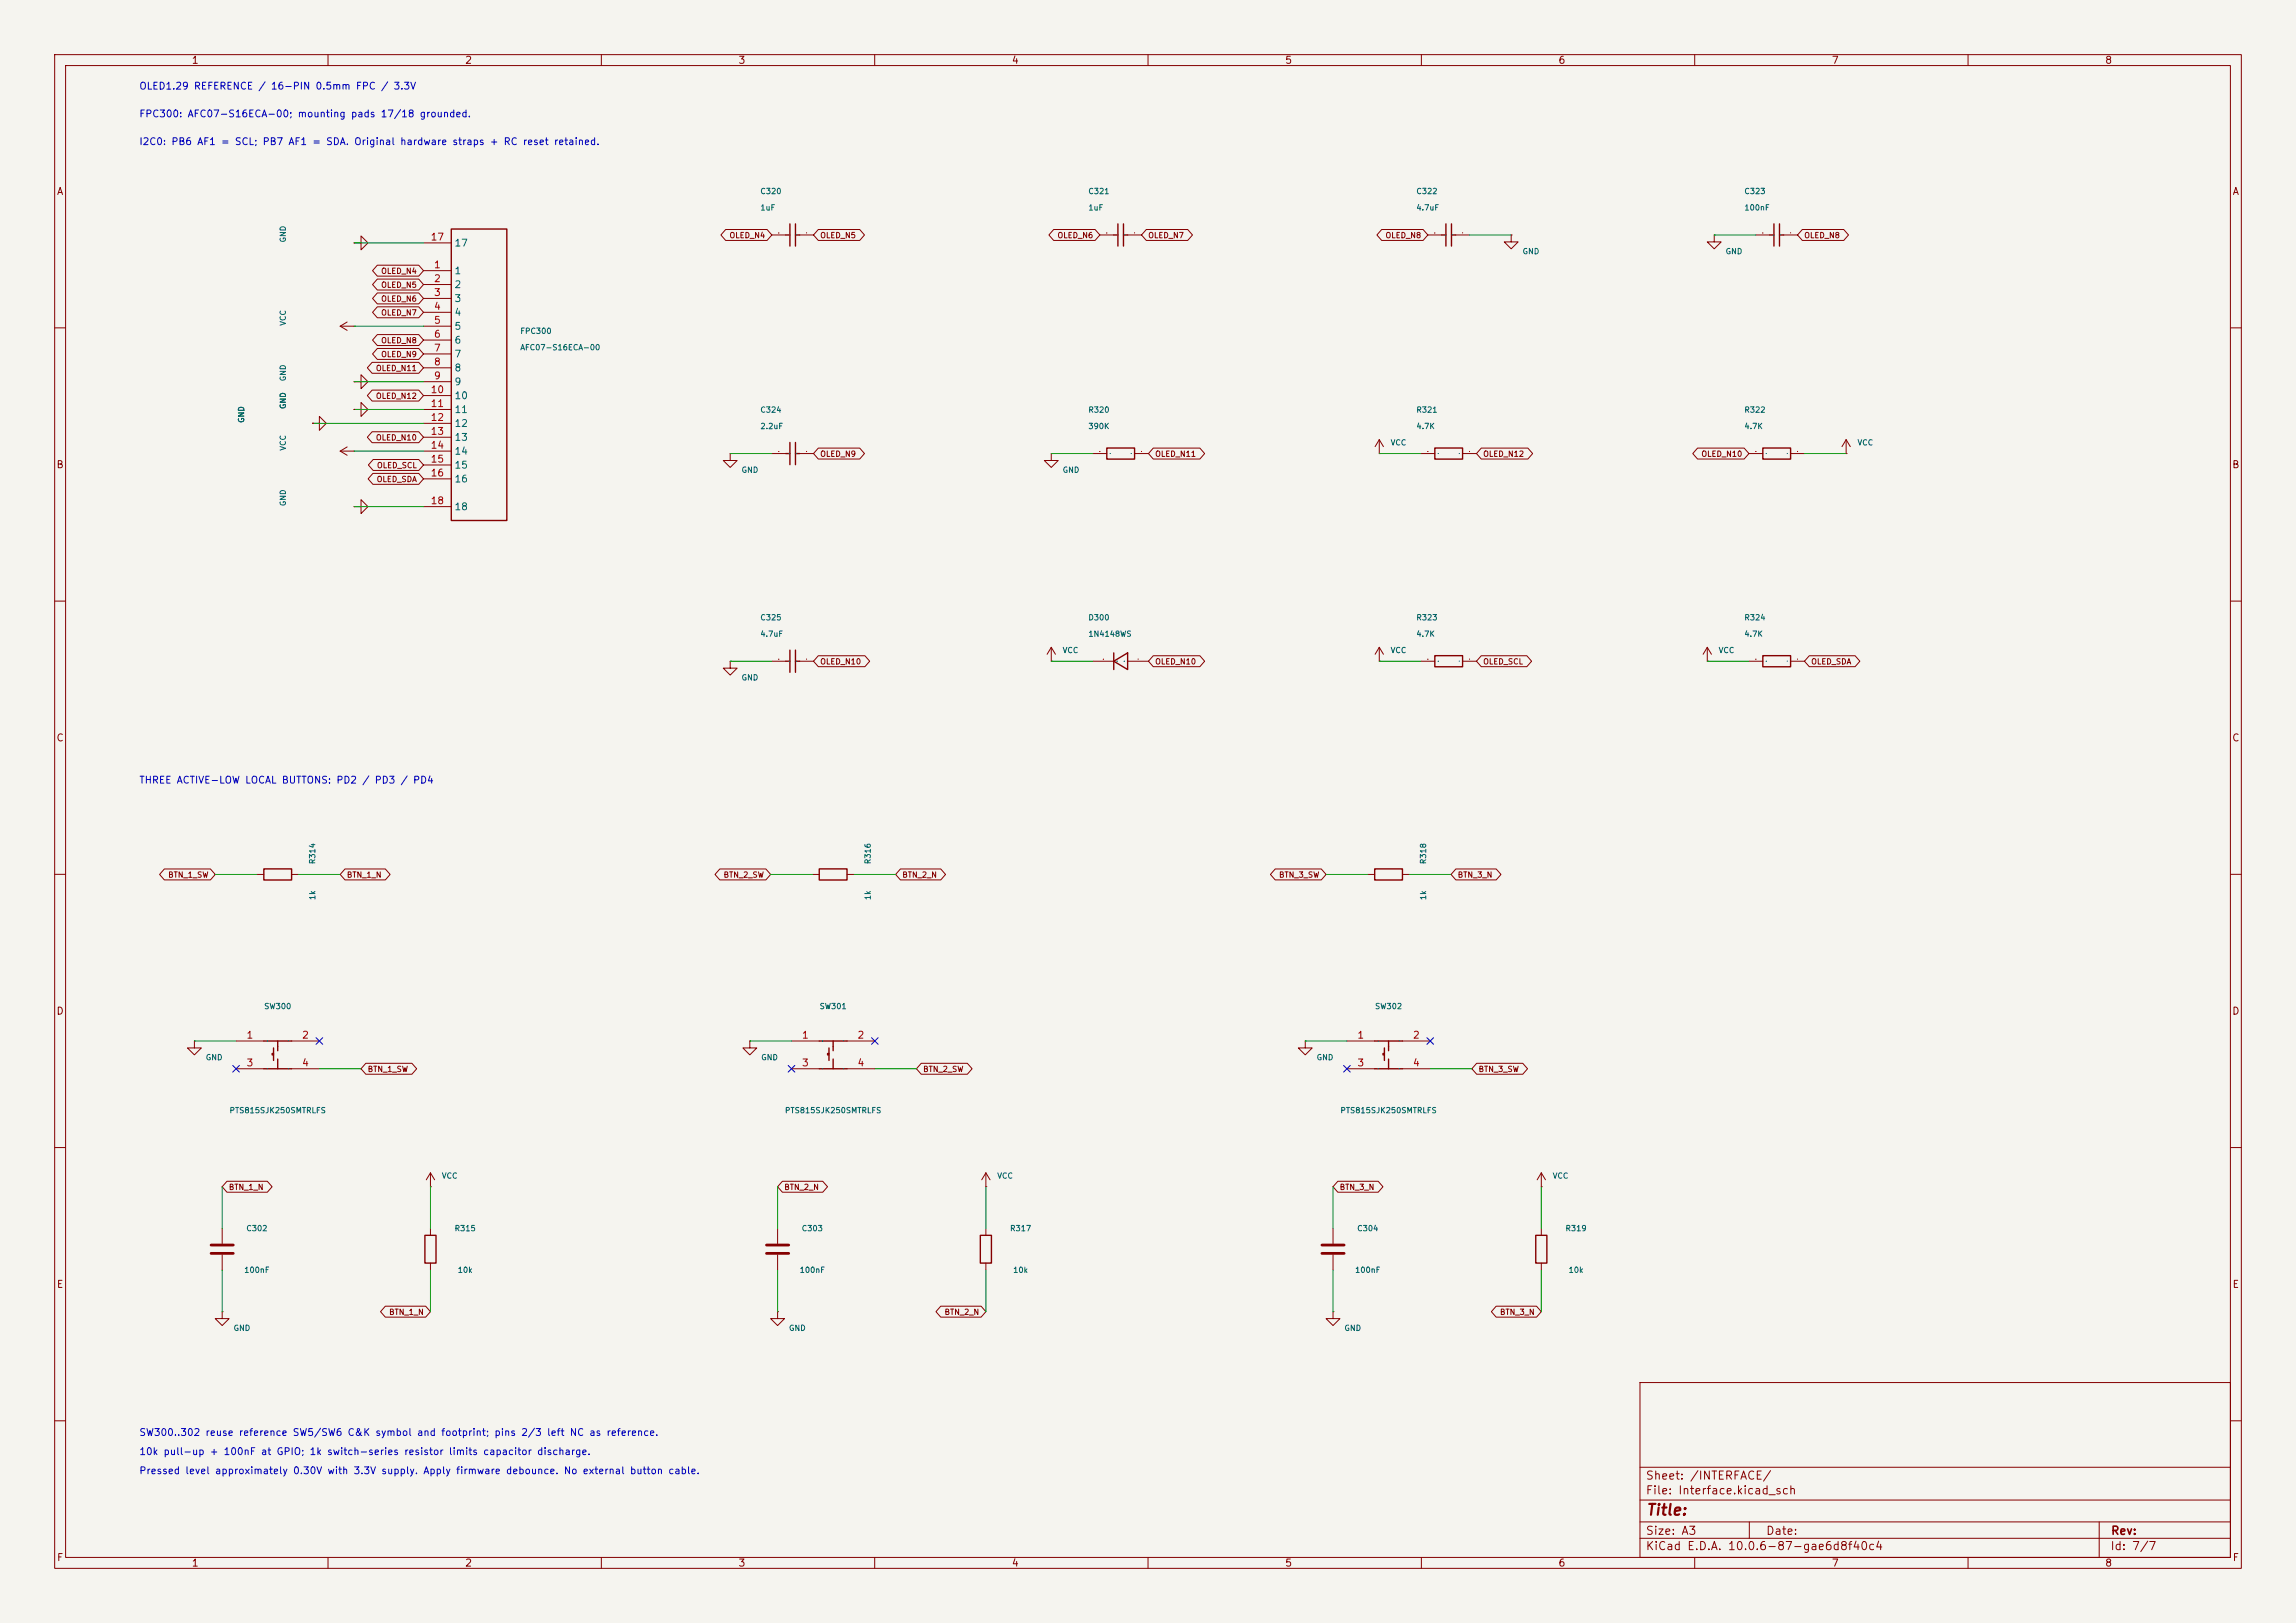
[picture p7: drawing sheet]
<svg xmlns="http://www.w3.org/2000/svg" width="420mm" height="297mm" viewBox="0 0 420 297" stroke-linecap="round" stroke-linejoin="round" font-family="sans-serif">
<defs><g id="words">
<text font-size="2" fill="#840000" x="301" y="277.8">Title:</text>
<g font-size="1.5" fill="#840000">
<text x="300.9" y="273.8">File: Interface.kicad_sch</text>
<text x="300.9" y="271.1">Sheet: /INTERFACE/</text>
<text x="300.9" y="281.2">Size: A3</text>
<text x="322.9" y="281.2">Date:</text>
<text x="386" y="281.2">Rev:</text>
<text x="300.9" y="284">KiCad E.D.A. 10.0.6-87-gae6d8f40c4</text>
<text x="385.9" y="284">Id: 7/7</text>
</g>
<g font-size="1.3" fill="#840000">
<text x="35" y="12">1</text>
<text x="85" y="12">2</text>
<text x="135" y="12">3</text>
<text x="185" y="12">4</text>
<text x="235" y="12">5</text>
<text x="285" y="12">6</text>
<text x="335" y="12">7</text>
<text x="385" y="12">8</text>
<text x="10.3" y="36">A</text>
<text x="408.3" y="36">A</text>
<text x="10.2" y="86">B</text>
<text x="408.2" y="86">B</text>
<text x="10.2" y="136">C</text>
<text x="408.2" y="136">C</text>
<text x="10.2" y="186">D</text>
<text x="408.2" y="186">D</text>
<text x="10.3" y="236">E</text>
<text x="408.3" y="236">E</text>
<text x="10.3" y="286">F</text>
<text x="35" y="287">1</text>
<text x="85" y="287">2</text>
<text x="135" y="287">3</text>
<text x="185" y="287">4</text>
<text x="235" y="287">5</text>
<text x="285" y="287">6</text>
<text x="335" y="287">7</text>
<text x="385" y="287">8</text>
<text x="408.3" y="286">F</text>
</g>
<g font-size="1.3" fill="#0000c2">
<text x="25.4" y="16.7">OLED1.29 REFERENCE / 16-PIN 0.5mm FPC / 3.3V</text>
<text x="25.4" y="21.8">FPC300: AFC07-S16ECA-00; mounting pads 17/18 grounded.</text>
<text x="25.4" y="26.9">I2C0: PB6 AF1 = SCL; PB7 AF1 = SDA. Original hardware straps + RC reset retained.</text>
<text x="25.4" y="143.7">THREE ACTIVE-LOW LOCAL BUTTONS: PD2 / PD3 / PD4</text>
<text x="25.4" y="263.1">SW300..302 reuse reference SW5/SW6 C&amp;K symbol and footprint; pins 2/3 left NC as reference.</text>
<text x="25.4" y="266.6">10k pull-up + 100nF at GPIO; 1k switch-series resistor limits capacitor discharge.</text>
<text x="25.4" y="270.1">Pressed level approximately 0.30V with 3.3V supply. Apply firmware debounce. No external button cable.</text>
</g>
<g font-size="1.3" fill="#a90000">
<text x="78.7" y="44.3">17</text>
<text x="79.3" y="49.4">1</text>
<text x="79.3" y="51.9">2</text>
<text x="79.3" y="54.5">3</text>
<text x="79.3" y="57">4</text>
<text x="79.3" y="59.6">5</text>
<text x="79.3" y="62.1">6</text>
<text x="79.3" y="64.6">7</text>
<text x="79.3" y="67.2">8</text>
<text x="79.3" y="69.7">9</text>
<text x="78.7" y="72.3">10</text>
<text x="78.7" y="74.8">11</text>
<text x="78.7" y="77.3">12</text>
<text x="78.7" y="79.9">13</text>
<text x="78.7" y="82.4">14</text>
<text x="78.7" y="85">15</text>
<text x="78.7" y="87.5">16</text>
<text x="78.7" y="92.6">18</text>
<text x="45" y="190.4">1</text>
<text x="55.1" y="190.4">2</text>
<text x="146.6" y="190.4">1</text>
<text x="156.7" y="190.4">2</text>
<text x="248.2" y="190.4">1</text>
<text x="258.3" y="190.4">2</text>
<text x="45" y="195.4">3</text>
<text x="55.1" y="195.4">4</text>
<text x="146.6" y="195.4">3</text>
<text x="156.7" y="195.4">4</text>
<text x="248.2" y="195.4">3</text>
<text x="258.3" y="195.4">4</text>
</g>
<g font-size="1.3" fill="#006464">
<text x="83" y="45.4">17</text>
<text x="83" y="50.5">1</text>
<text x="83" y="53">2</text>
<text x="83" y="55.6">3</text>
<text x="83" y="58.1">4</text>
<text x="83" y="60.7">5</text>
<text x="83" y="63.2">6</text>
<text x="83" y="65.7">7</text>
<text x="83" y="68.3">8</text>
<text x="83" y="70.8">9</text>
<text x="83" y="73.4">10</text>
<text x="83" y="75.9">11</text>
<text x="83" y="78.4">12</text>
<text x="83" y="81">13</text>
<text x="83" y="83.5">14</text>
<text x="83" y="86.1">15</text>
<text x="83" y="88.6">16</text>
<text x="83" y="93.7">18</text>
</g>
<g font-size="1" fill="#006464">
<text x="139" y="35.8">C320</text>
<text x="199" y="35.8">C321</text>
<text x="259" y="35.8">C322</text>
<text x="319" y="35.8">C323</text>
<text x="139" y="38.8">1uF</text>
<text x="199" y="38.8">1uF</text>
<text x="259" y="38.8">4.7uF</text>
<text x="319" y="38.8">100nF</text>
<text x="52.5" y="44.5" transform="rotate(-90 52.5 44.5)">GND</text>
<text x="278.4" y="46.8">GND</text>
<text x="315.6" y="46.8">GND</text>
<text x="52.5" y="59.7" transform="rotate(-90 52.5 59.7)">VCC</text>
<text x="95.1" y="61.3">FPC300</text>
<text x="95.1" y="64.3">AFC07-S16ECA-00</text>
<text x="52.5" y="69.9" transform="rotate(-90 52.5 69.9)">GND</text>
<text x="44.9" y="77.5" transform="rotate(-90 44.9 77.5)">GND</text>
<text x="52.5" y="74.9" transform="rotate(-90 52.5 74.9)">GND</text>
<text x="139" y="75.8">C324</text>
<text x="199" y="75.8">R320</text>
<text x="259" y="75.8">R321</text>
<text x="319" y="75.8">R322</text>
<text x="52.5" y="82.6" transform="rotate(-90 52.5 82.6)">VCC</text>
<text x="139" y="78.8">2.2uF</text>
<text x="199" y="78.8">390K</text>
<text x="254.3" y="81.8">VCC</text>
<text x="259" y="78.8">4.7K</text>
<text x="319" y="78.8">4.7K</text>
<text x="339.7" y="81.8">VCC</text>
<text x="135.6" y="86.8">GND</text>
<text x="194.3" y="86.8">GND</text>
<text x="52.5" y="92.7" transform="rotate(-90 52.5 92.7)">GND</text>
<text x="139" y="113.8">C325</text>
<text x="199" y="113.8">D300</text>
<text x="259" y="113.8">R323</text>
<text x="319" y="113.8">R324</text>
<text x="139" y="116.8">4.7uF</text>
<text x="194.3" y="119.8">VCC</text>
<text x="199" y="116.8">1N4148WS</text>
<text x="254.3" y="119.8">VCC</text>
<text x="259" y="116.8">4.7K</text>
<text x="314.3" y="119.8">VCC</text>
<text x="319" y="116.8">4.7K</text>
<text x="135.6" y="124.8">GND</text>
<text x="57.9" y="158.2" transform="rotate(-90 57.9 158.2)">R314</text>
<text x="159.5" y="158.2" transform="rotate(-90 159.5 158.2)">R316</text>
<text x="261.1" y="158.2" transform="rotate(-90 261.1 158.2)">R318</text>
<text x="57.9" y="164.8" transform="rotate(-90 57.9 164.8)">1k</text>
<text x="159.5" y="164.8" transform="rotate(-90 159.5 164.8)">1k</text>
<text x="261.1" y="164.8" transform="rotate(-90 261.1 164.8)">1k</text>
<text x="48.2" y="184.9">SW300</text>
<text x="149.8" y="184.9">SW301</text>
<text x="251.4" y="184.9">SW302</text>
<text x="37.5" y="194.3">GND</text>
<text x="139.1" y="194.3">GND</text>
<text x="240.7" y="194.3">GND</text>
<text x="41.9" y="204">PTS815SJK250SMTRLFS</text>
<text x="143.5" y="204">PTS815SJK250SMTRLFS</text>
<text x="245.1" y="204">PTS815SJK250SMTRLFS</text>
<text x="80.7" y="215.9">VCC</text>
<text x="182.3" y="215.9">VCC</text>
<text x="283.9" y="215.9">VCC</text>
<text x="45" y="225.5">C302</text>
<text x="83.1" y="225.5">R315</text>
<text x="146.6" y="225.5">C303</text>
<text x="184.7" y="225.5">R317</text>
<text x="248.2" y="225.5">C304</text>
<text x="286.3" y="225.5">R319</text>
<text x="44.6" y="233.2">100nF</text>
<text x="83.6" y="233.2">10k</text>
<text x="146.2" y="233.2">100nF</text>
<text x="185.2" y="233.2">10k</text>
<text x="247.8" y="233.2">100nF</text>
<text x="286.8" y="233.2">10k</text>
<text x="42.6" y="243.8">GND</text>
<text x="144.2" y="243.8">GND</text>
<text x="245.8" y="243.8">GND</text>
</g>
<g font-size="1" fill="#840000">
<text x="133.3" y="43.8">OLED_N4</text>
<text x="149.9" y="43.8">OLED_N5</text>
<text x="193.3" y="43.8">OLED_N6</text>
<text x="209.9" y="43.8">OLED_N7</text>
<text x="253.3" y="43.8">OLED_N8</text>
<text x="329.9" y="43.8">OLED_N8</text>
<text x="69.6" y="50.4">OLED_N4</text>
<text x="69.6" y="52.9">OLED_N5</text>
<text x="69.6" y="55.4">OLED_N6</text>
<text x="69.6" y="58">OLED_N7</text>
<text x="69.6" y="63.1">OLED_N8</text>
<text x="69.6" y="65.6">OLED_N9</text>
<text x="68.7" y="68.1">OLED_N11</text>
<text x="68.7" y="73.2">OLED_N12</text>
<text x="68.7" y="80.8">OLED_N10</text>
<text x="149.9" y="83.8">OLED_N9</text>
<text x="211.2" y="83.8">OLED_N11</text>
<text x="271.2" y="83.8">OLED_N12</text>
<text x="311.1" y="83.8">OLED_N10</text>
<text x="68.8" y="88.5">OLED_SDA</text>
<text x="68.9" y="85.9">OLED_SCL</text>
<text x="149.9" y="121.8">OLED_N10</text>
<text x="211.2" y="121.8">OLED_N10</text>
<text x="271.2" y="121.8">OLED_SCL</text>
<text x="331.2" y="121.8">OLED_SDA</text>
<text x="30.7" y="160.8">BTN_1_SW</text>
<text x="63.4" y="160.8">BTN_1_N</text>
<text x="132.3" y="160.8">BTN_2_SW</text>
<text x="165" y="160.8">BTN_2_N</text>
<text x="233.9" y="160.8">BTN_3_SW</text>
<text x="266.6" y="160.8">BTN_3_N</text>
<text x="67.2" y="196.4">BTN_1_SW</text>
<text x="168.8" y="196.4">BTN_2_SW</text>
<text x="270.4" y="196.4">BTN_3_SW</text>
<text x="41.8" y="218">BTN_1_N</text>
<text x="143.4" y="218">BTN_2_N</text>
<text x="245" y="218">BTN_3_N</text>
<text x="71.1" y="240.9">BTN_1_N</text>
<text x="172.7" y="240.9">BTN_2_N</text>
<text x="274.3" y="240.9">BTN_3_N</text>
</g>
</g></defs>
<path d="M0 0h420v297h-420z" fill="#f5f4ef" stroke="#f5f4ef" stroke-width=".18"/>
<g fill="none" stroke="#840000" stroke-width=".18">
<path d="M10 10h400v277h-400zM12 12h396v273h-396zM60 10v2M110 10v2M160 10v2M210 10v2M260 10v2M310 10v2M360 10v2M62.2 59.7h2.6M62.2 59.7l1.3 .8M63.5 58.9l-1.3 .8"/>
<path d="M64.8 44.5h1.2v-1.3l1.3 1.3-1.3 1.2v-1.2M64.8 44.5h.1M64.8 59.7h.1M69 48.5h7.6l.9 1-.9 1h-7.6l-.9-1zM69 51.1h7.6l.9 1-.9 1h-7.6l-.9-1zM69 53.6h7.6l.9 1-.9 1h-7.6l-.9-1zM69 56.1h7.6l.9 1.1-.9 1h-7.6l-.9-1zM77.5 49.5h5M77.5 52.1h5M77.5 54.6h5M77.5 57.2h5M77.5 59.7h5"/>
<path d="M77.5 44.5h5M132.7 42h7.6l.9 1-.9 1h-7.6l-.8-1zM141.2 43h2.5M146.3 43h2.5M149.7 42h7.6l.8 1-.8 1h-7.6l-.9-1zM192.7 42h7.6l.9 1-.9 1h-7.6l-.8-1zM201.2 43h2.5M206.3 43h2.5M209.7 42h7.6l.8 1-.8 1h-7.6l-.9-1zM252.7 42h7.6l.9 1-.9 1h-7.6l-.8-1zM261.2 43h2.5M266.3 43h2.5"/>
<path d="M276.4 43v1.3h1.3l-1.3 1.2-1.2-1.2h1.2M276.4 43h.1M313.6 43v1.3h1.2l-1.2 1.2-1.3-1.2h1.3M313.6 43h.1M321.2 43h2.5M326.3 43h2.5M329.7 42h7.6l.8 1-.8 1h-7.6l-.9-1zM10 60h2M57.1 77.5h1.3v-1.3l1.3 1.3-1.3 1.2v-1.2M57.1 77.5h.1M64.8 74.9h1.2v-1.2l1.3 1.2-1.3 1.3v-1.3M64.8 74.9h.1"/>
<path d="M64.8 69.9h1.2v-1.3l1.3 1.3-1.3 1.2v-1.2M64.8 69.9h.1M68.1 71.4h8.5l.9 1-.9 1h-8.5l-.9-1zM68.1 66.3h8.5l.9 1-.9 1h-8.5l-.9-1zM68.1 79h8.5l.9 1-.9 1h-8.5l-.9-1zM69 61.2h7.6l.9 1-.9 1h-7.6l-.9-1zM69 63.8h7.6l.9 1-.9 1h-7.6l-.9-1zM77.5 62.2h5M77.5 64.8h5M77.5 67.3h5M77.5 69.9h5M77.5 72.4h5"/>
<path d="M77.5 74.9h5M77.5 77.5h5M408 60h2M62.2 82.6l1.3 .7M62.2 82.6h2.6M63.5 81.8l-1.3 .8M64.8 82.6h.1M64.8 92.7h1.2v-1.3l1.3 1.3-1.3 1.3v-1.3M64.8 92.7h.1M68.2 86.6h8.4l.9 1-.9 1h-8.4l-.9-1zM68.3 84.1h8.3l.9 1-.9 1h-8.3l-.9-1zM77.5 82.6h5"/>
<path d="M77.5 80h5M77.5 85.1h5M77.5 87.6h5M77.5 92.7h5M133.6 83v1.3h1.2l-1.2 1.2-1.3-1.2h1.3M133.6 83h.1M141.2 83h2.5M146.3 83h2.5M149.7 82h7.6l.8 1-.8 1h-7.6l-.9-1zM192.3 83v1.3h1.3l-1.3 1.2-1.3-1.2h1.3M192.3 83h.1M199.9 83h2.6"/>
<path d="M207.5 83h2.6M211 82h8.5l.9 1-.9 1h-8.5l-.9-1zM252.3 83h.1M252.3 80.5v2.5M252.3 80.5l-.8 1.2M252.3 80.5l.8 1.2M259.9 83h2.6M267.5 83h2.6M271 82h8.5l.9 1-.9 1h-8.5l-.9-1zM310.5 82h8.5l.9 1-.9 1h-8.5l-.9-1zM319.9 83h2.6M327.5 83h2.6"/>
<path d="M337.7 83h.1M337.7 80.5l-.8 1.2M337.7 80.5l.8 1.2M337.7 80.5v2.5M10 110h2M149.7 120h8.5l.9 1-.9 1h-8.5l-.9-1zM192.3 118.5l-.8 1.2M192.3 118.5l.8 1.2M192.3 118.5v2.5M211 120h8.5l.9 1-.9 1h-8.5l-.9-1zM252.3 118.5l-.8 1.2M252.3 118.5l.8 1.2"/>
<path d="M252.3 118.5v2.5M271 120h8.3l.9 1-.9 1h-8.3l-.9-1zM312.3 118.5l-.8 1.2M312.3 118.5l.8 1.2M312.3 118.5v2.5M331 120h8.3l.9 1-.9 1h-8.3l-.9-1zM408 110h2M133.6 121v1.3h1.2l-1.2 1.2-1.3-1.2h1.3M133.6 121h.1M141.2 121h2.5M146.3 121h2.5M192.3 121h.1"/>
<path d="M199.9 121h3.8M206.3 121h3.8M252.3 121h.1M259.9 121h2.6M267.5 121h2.6M312.3 121h.1M319.9 121h2.6M327.5 121h2.6M10 160h2M30.1 159h8.4l.9 1-.9 1h-8.4l-.9-1zM63.1 159h7.4l.9 1-.9 1h-7.4l-.9-1zM131.7 159h8.4l.9 1-.9 1h-8.4l-.9-1z"/>
<path d="M164.7 159h7.4l.9 1-.9 1h-7.4l-.9-1zM233.3 159h8.4l.9 1-.9 1h-8.4l-.9-1zM266.3 159h7.4l.9 1-.9 1h-7.4l-.9-1zM408 160h2M47 160h1.3M53.3 160h1.3M148.6 160h1.3M154.9 160h1.3M250.2 160h1.3M256.5 160h1.3M35.6 190.5v1.3h1.2l-1.2 1.2-1.3-1.2h1.3M35.6 190.5h.1"/>
<path d="M43.2 190.5h5.1M43.2 195.6h5.1M53.3 190.5h5.1M53.3 195.6h5.1M66.9 194.6h8.4l.9 1-.9 1h-8.4l-.9-1zM137.2 190.5v1.3h1.2l-1.2 1.2-1.3-1.2h1.3M137.2 190.5h.1M144.8 190.5h5.1M144.8 195.6h5.1M154.9 190.5h5.1M154.9 195.6h5.1M168.5 194.6h8.4l.9 1-.9 1h-8.4l-.9-1z"/>
<path d="M238.8 190.5v1.3h1.2l-1.2 1.2-1.3-1.2h1.3M238.8 190.5h.1M246.4 190.5h5.1M246.4 195.6h5.1M256.5 190.5h5.1M256.5 195.6h5.1M270.1 194.6h8.4l.9 1-.9 1h-8.4l-.9-1zM10 210h2M41.5 216.2h7.4l.9 1-.9 1h-7.4l-.9-1zM78.7 217.2h.1M78.7 214.6l-.7 1.3M78.7 214.6l.8 1.3"/>
<path d="M78.7 214.6v2.6M143.1 216.2h7.4l.9 1-.9 1h-7.4l-.9-1zM180.3 217.2h.1M180.3 214.6v2.6M180.3 214.6l-.7 1.3M180.3 214.6l.8 1.3M244.7 216.2h7.4l.9 1-.9 1h-7.4l-.9-1zM281.9 217.2h.1M281.9 214.6v2.6M281.9 214.6l-.7 1.3M281.9 214.6l.8 1.3M408 210h2"/>
<path d="M40.6 224.8v2.8M40.6 229.6v2.8M70.5 239h7.4l.8 1-.8 1h-7.4l-.9-1zM78.7 224.8v1.3M78.7 231.1v1.3M142.2 224.8v2.8M142.2 229.6v2.8M172.1 239h7.4l.8 1-.8 1h-7.4l-.9-1zM180.3 224.8v1.3M180.3 231.1v1.3M243.8 224.8v2.8M243.8 229.6v2.8"/>
<path d="M273.7 239h7.4l.8 1-.8 1h-7.4l-.9-1zM281.9 224.8v1.3M281.9 231.1v1.3M40.6 240v1.3h1.3l-1.3 1.3-1.2-1.3h1.2M40.6 240h.1M142.2 240v1.3h1.3l-1.3 1.3-1.2-1.3h1.2M142.2 240h.1M243.8 240v1.3h1.3l-1.3 1.3-1.2-1.3h1.2M243.8 240h.1M300 253h108v32h-108zM10 260h2M300 278.5h108"/>
<path d="M300 274.5h108M300 268.5h108M320 278.5v3M384 278.5v6.5M408 260h2M60 285v2M110 285v2M160 285v2M210 285v2M260 285v2M300 281.5h108M310 285v2"/>
<path d="M360 285v2"/>
</g>
<g fill="none" stroke="#840000" stroke-width=".25">
<path d="M82.5 41.9h10.2v53.4h-10.2zM143.7 43h.8M144.5 41v4M145.5 41v4M145.5 43h.8M203.7 43h.8M204.5 41v4M205.5 43h.8M205.5 41v4M263.7 43h.8M264.5 41v4M265.5 43h.8"/>
<path d="M265.5 41v4M323.7 43h.8M324.5 41v4M325.5 43h.8M325.5 41v4M143.7 83h.8M144.5 81v4M145.5 81v4M145.5 83h.8M202.5 82h5v2h-5zM262.5 82h5v2h-5zM322.5 82h5v2h-5z"/>
<path d="M144.5 119v4M145.5 119v4M203.7 119.5v3M262.5 120h5v2h-5zM322.5 120h5v2h-5zM143.7 121h.8M145.5 121h.8M203.7 121l2.6-1.5v3zM48.3 159h5v2h-5zM149.9 159h5v2h-5zM251.5 159h5v2h-5zM48.3 190.5h5"/>
<path d="M48.3 195.6h5M50 192.8h-.2v.2h.2M50 191.8v2.3M50.8 190.5v1.8M50.8 193.8v1.8M149.9 190.5h5M149.9 195.6h5M151.6 192.8h-.2v.2h.2M151.6 191.8v2.3M152.4 190.5v1.8M152.4 193.8v1.8M251.5 190.5h5"/>
<path d="M251.5 195.6h5M253.2 192.8h-.2v.2h.2M253.2 191.8v2.3M254 190.5v1.8M254 193.8v1.8M77.7 226.1h2.1v5h-2.1zM179.3 226.1h2.1v5h-2.1zM280.9 226.1h2.1v5h-2.1z"/>
</g>
<path d="M38.6 227.8h4.1M38.6 229.4h4.1M140.2 227.8h4.1M140.2 229.4h4.1M241.8 227.8h4.1M241.8 229.4h4.1" fill="none" stroke="#840000" stroke-width=".51"/>
<g fill="none" stroke="#009600" stroke-width=".18">
<path d="M64.8 44.5h12.7M64.8 59.7h12.7M268.8 43h7.6M313.6 43h7.6M57.1 77.5h20.4M64.8 69.9h12.7M64.8 74.9h12.7M64.8 92.7h12.7M64.8 82.6h12.7M133.6 83h7.6M192.3 83h7.6M252.3 83h7.6"/>
<path d="M330.1 83h7.6M133.6 121h7.6M192.3 121h7.6M252.3 121h7.6M312.3 121h7.6M39.4 160h7.6M54.6 160h7.6M141 160h7.6M156.2 160h7.6M242.6 160h7.6M257.8 160h7.6M35.6 190.5h7.6"/>
<path d="M58.4 195.6h7.6M137.2 190.5h7.6M160 195.6h7.6M238.8 190.5h7.6M261.6 195.6h7.6M40.6 217.2v7.6M78.7 217.2v7.6M142.2 217.2v7.6M180.3 217.2v7.6M243.8 217.2v7.6M281.9 217.2v7.6M40.6 232.4v7.6"/>
<path d="M78.7 232.4v7.6M142.2 232.4v7.6M180.3 232.4v7.6M243.8 232.4v7.6M281.9 232.4v7.6"/>
</g>
<path d="M42.6 195l1.2 1.2M43.8 195l-1.2 1.2M57.8 189.9l1.2 1.2M59 189.9l-1.2 1.2M144.2 195l1.2 1.2M145.4 195l-1.2 1.2M159.4 189.9l1.2 1.2M160.6 189.9l-1.2 1.2M245.8 195l1.2 1.2M247 195l-1.2 1.2M261 189.9l1.2 1.2M262.2 189.9l-1.2 1.2" fill="none" stroke="#000084" stroke-width=".18"/>
<use href="#words"/>
</svg>
